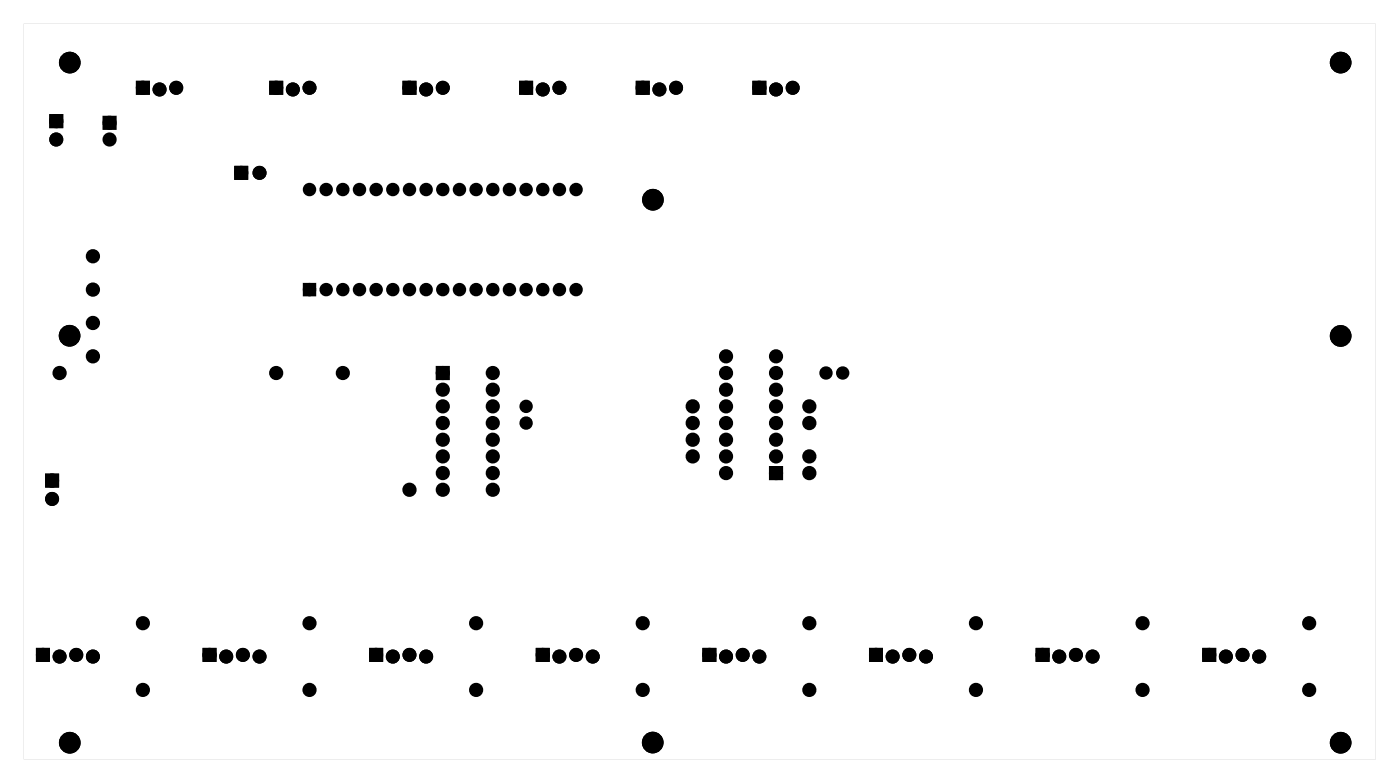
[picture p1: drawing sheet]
<svg xmlns="http://www.w3.org/2000/svg" width="213mm" height="119mm" viewBox="0 0 213 119" stroke-linecap="round" stroke-linejoin="round" font-family="sans-serif">
<g fill="#000">
<path d="M16 18h1.4v1.4h-1.4zM46.5 43.4h1.4v1.4h-1.4zM66.8 56.1h1.4v1.4h-1.4zM117.6 71.3h1.4v1.4h-1.4z"/>
<path d="M7.6 17.5h1.9v1.9h-1.9zM8.1 18.5a.51 .51 0 0 0 1 0 .51 .51 0 0 0-1 0z"/>
<path d="M7.6 17.5h1.9v1.9h-1.9zM8.1 18.5a.51 .51 0 0 0 1 0 .51 .51 0 0 0-1 0z"/>
<path d="M20.8 12.4h1.9v1.9h-1.9zM21.3 13.4a.51 .51 0 0 0 1 0 .51 .51 0 0 0-1 0z"/>
<path d="M20.8 12.4h1.9v1.9h-1.9zM21.3 13.4a.51 .51 0 0 0 1 0 .51 .51 0 0 0-1 0z"/>
<path d="M41.2 12.4h1.8v1.9h-1.8zM41.6 13.4a.51 .51 0 0 0 1 0 .51 .51 0 0 0-1 0z"/>
<path d="M41.2 12.4h1.8v1.9h-1.8zM41.6 13.4a.51 .51 0 0 0 1 0 .51 .51 0 0 0-1 0z"/>
<path d="M61.5 12.4h1.9v1.9h-1.9zM61.9 13.4a.51 .51 0 0 0 1 0 .51 .51 0 0 0-1 0z"/>
<path d="M61.5 12.4h1.9v1.9h-1.9zM61.9 13.4a.51 .51 0 0 0 1 0 .51 .51 0 0 0-1 0z"/>
<path d="M79.3 12.4h1.8v1.9h-1.8zM79.7 13.4a.51 .51 0 0 0 1 0 .51 .51 0 0 0-1 0z"/>
<path d="M79.3 12.4h1.8v1.9h-1.8zM79.7 13.4a.51 .51 0 0 0 1 0 .51 .51 0 0 0-1 0z"/>
<path d="M97 12.4h1.9v1.9h-1.9zM97.5 13.4a.51 .51 0 0 0 1 0 .51 .51 0 0 0-1 0z"/>
<path d="M97 12.4h1.9v1.9h-1.9zM97.5 13.4a.51 .51 0 0 0 1 0 .51 .51 0 0 0-1 0z"/>
<path d="M114.8 12.4h1.9v1.9h-1.9zM115.3 13.4a.51 .51 0 0 0 1 0 .51 .51 0 0 0-1 0z"/>
<path d="M114.8 12.4h1.9v1.9h-1.9zM115.3 13.4a.51 .51 0 0 0 1 0 .51 .51 0 0 0-1 0z"/>
<path d="M35.8 25.4h1.9v1.9h-1.9zM36.3 26.3a.51 .51 0 0 0 1 0 .51 .51 0 0 0-1 0z"/>
<path d="M35.8 25.4h1.9v1.9h-1.9zM36.3 26.3a.51 .51 0 0 0 1 0 .51 .51 0 0 0-1 0z"/>
<path d="M7 72.2h1.9v1.9h-1.9zM7.4 73.2a.55 .55 0 0 0 1.1 0 .55 .55 0 0 0-1.1 0z"/>
<path d="M7 72.2h1.9v1.9h-1.9zM7.4 73.2a.55 .55 0 0 0 1.1 0 .55 .55 0 0 0-1.1 0z"/>
<path d="M5.6 98.8h1.9v1.9h-1.9zM6 99.7a.55 .55 0 0 0 1.1 0 .55 .55 0 0 0-1.1 0z"/>
<path d="M5.6 98.8h1.9v1.9h-1.9zM6 99.7a.55 .55 0 0 0 1.1 0 .55 .55 0 0 0-1.1 0z"/>
<path d="M31 98.8h1.9v1.9h-1.9zM31.4 99.7a.55 .55 0 0 0 1.1 0 .55 .55 0 0 0-1.1 0z"/>
<path d="M31 98.8h1.9v1.9h-1.9zM31.4 99.7a.55 .55 0 0 0 1.1 0 .55 .55 0 0 0-1.1 0z"/>
<path d="M56.4 98.8h1.9v1.9h-1.9zM56.8 99.7a.55 .55 0 0 0 1.1 0 .55 .55 0 0 0-1.1 0z"/>
<path d="M56.4 98.8h1.9v1.9h-1.9zM56.8 99.7a.55 .55 0 0 0 1.1 0 .55 .55 0 0 0-1.1 0z"/>
<path d="M81.8 98.8h1.9v1.9h-1.9zM82.2 99.7a.55 .55 0 0 0 1.1 0 .55 .55 0 0 0-1.1 0z"/>
<path d="M81.8 98.8h1.9v1.9h-1.9zM82.2 99.7a.55 .55 0 0 0 1.1 0 .55 .55 0 0 0-1.1 0z"/>
<path d="M107.2 98.8h1.9v1.9h-1.9zM107.6 99.7a.55 .55 0 0 0 1.1 0 .55 .55 0 0 0-1.1 0z"/>
<path d="M107.2 98.8h1.9v1.9h-1.9zM107.6 99.7a.55 .55 0 0 0 1.1 0 .55 .55 0 0 0-1.1 0z"/>
<path d="M132.6 98.8h1.9v1.9h-1.9zM133 99.7a.55 .55 0 0 0 1.1 0 .55 .55 0 0 0-1.1 0z"/>
<path d="M132.6 98.8h1.9v1.9h-1.9zM133 99.7a.55 .55 0 0 0 1.1 0 .55 .55 0 0 0-1.1 0z"/>
<path d="M158 98.8h1.9v1.9h-1.9zM158.4 99.7a.55 .55 0 0 0 1.1 0 .55 .55 0 0 0-1.1 0z"/>
<path d="M158 98.8h1.9v1.9h-1.9zM158.4 99.7a.55 .55 0 0 0 1.1 0 .55 .55 0 0 0-1.1 0z"/>
<path d="M183.4 98.8h1.9v1.9h-1.9zM183.8 99.7a.55 .55 0 0 0 1.1 0 .55 .55 0 0 0-1.1 0z"/>
<path d="M183.4 98.8h1.9v1.9h-1.9zM183.8 99.7a.55 .55 0 0 0 1.1 0 .55 .55 0 0 0-1.1 0z"/>
<path d="M3.6 3.6h206.1v112h-206.1zM3.6 3.6v112h206.1v-112z"/>
</g>
<g fill="#000">
<circle cx="8.6" cy="18.5" r=".72"/>
<circle cx="10.6" cy="9.5" r="1.52"/>
<circle cx="16.7" cy="18.7" r=".7"/>
<circle cx="21.8" cy="13.4" r=".72"/>
<circle cx="24.3" cy="13.6" r=".72"/>
<circle cx="26.9" cy="13.4" r=".72"/>
<circle cx="42.1" cy="13.4" r=".72"/>
<circle cx="44.6" cy="13.6" r=".72"/>
<circle cx="47.2" cy="13.4" r=".72"/>
<circle cx="62.4" cy="13.4" r=".72"/>
<circle cx="65" cy="13.6" r=".72"/>
<circle cx="67.5" cy="13.4" r=".72"/>
<circle cx="80.2" cy="13.4" r=".72"/>
<circle cx="82.7" cy="13.6" r=".72"/>
<circle cx="85.3" cy="13.4" r=".72"/>
<circle cx="98" cy="13.4" r=".72"/>
<circle cx="100.5" cy="13.6" r=".72"/>
<circle cx="103.1" cy="13.4" r=".72"/>
<circle cx="115.8" cy="13.4" r=".72"/>
<circle cx="118.3" cy="13.6" r=".72"/>
<circle cx="120.8" cy="13.4" r=".72"/>
<circle cx="204.4" cy="9.5" r="1.52"/>
<circle cx="8.6" cy="21.2" r=".72"/>
<circle cx="14.2" cy="39" r=".7"/>
<circle cx="16.7" cy="21.2" r=".7"/>
<circle cx="36.8" cy="26.3" r=".72"/>
<circle cx="39.6" cy="26.3" r=".72"/>
<circle cx="47.2" cy="28.9" r=".68"/>
<circle cx="49.7" cy="28.9" r=".68"/>
<circle cx="52.3" cy="28.9" r=".68"/>
<circle cx="54.8" cy="28.9" r=".68"/>
<circle cx="57.3" cy="28.9" r=".68"/>
<circle cx="59.9" cy="28.9" r=".68"/>
<circle cx="62.4" cy="28.9" r=".68"/>
<circle cx="65" cy="28.9" r=".68"/>
<circle cx="67.5" cy="28.9" r=".68"/>
<circle cx="70" cy="28.9" r=".68"/>
<circle cx="72.6" cy="28.9" r=".68"/>
<circle cx="75.1" cy="28.9" r=".68"/>
<circle cx="77.7" cy="28.9" r=".68"/>
<circle cx="80.2" cy="28.9" r=".68"/>
<circle cx="82.7" cy="28.9" r=".68"/>
<circle cx="85.3" cy="28.9" r=".68"/>
<circle cx="87.8" cy="28.9" r=".68"/>
<circle cx="99.5" cy="30.4" r="1.52"/>
<circle cx="9.1" cy="56.8" r=".7"/>
<circle cx="10.6" cy="51.1" r="1.52"/>
<circle cx="14.2" cy="49.2" r=".7"/>
<circle cx="14.2" cy="54.3" r=".7"/>
<circle cx="14.2" cy="44.1" r=".7"/>
<circle cx="42.1" cy="56.8" r=".7"/>
<circle cx="47.2" cy="44.1" r=".68"/>
<circle cx="49.7" cy="44.1" r=".68"/>
<circle cx="52.3" cy="56.8" r=".7"/>
<circle cx="52.3" cy="44.1" r=".68"/>
<circle cx="54.8" cy="44.1" r=".68"/>
<circle cx="57.3" cy="44.1" r=".68"/>
<circle cx="59.9" cy="44.1" r=".68"/>
<circle cx="62.4" cy="44.1" r=".68"/>
<circle cx="65" cy="44.1" r=".68"/>
<circle cx="67.5" cy="59.3" r=".7"/>
<circle cx="67.5" cy="56.8" r=".7"/>
<circle cx="67.5" cy="44.1" r=".68"/>
<circle cx="70" cy="44.1" r=".68"/>
<circle cx="72.6" cy="44.1" r=".68"/>
<circle cx="75.1" cy="59.3" r=".7"/>
<circle cx="75.1" cy="56.8" r=".7"/>
<circle cx="75.1" cy="44.1" r=".68"/>
<circle cx="77.7" cy="44.1" r=".68"/>
<circle cx="80.2" cy="44.1" r=".68"/>
<circle cx="82.7" cy="44.1" r=".68"/>
<circle cx="85.3" cy="44.1" r=".68"/>
<circle cx="87.8" cy="44.1" r=".68"/>
<circle cx="110.7" cy="56.8" r=".7"/>
<circle cx="110.7" cy="54.3" r=".7"/>
<circle cx="110.7" cy="59.3" r=".7"/>
<circle cx="118.3" cy="54.3" r=".7"/>
<circle cx="118.3" cy="56.8" r=".7"/>
<circle cx="118.3" cy="59.3" r=".7"/>
<circle cx="125.9" cy="56.8" r=".64"/>
<circle cx="128.5" cy="56.8" r=".64"/>
<circle cx="204.4" cy="51.2" r="1.52"/>
<circle cx="7.9" cy="73.2" r=".72"/>
<circle cx="7.9" cy="76" r=".72"/>
<circle cx="62.4" cy="74.6" r=".7"/>
<circle cx="67.5" cy="61.9" r=".7"/>
<circle cx="67.5" cy="64.4" r=".7"/>
<circle cx="67.5" cy="72" r=".7"/>
<circle cx="67.5" cy="74.6" r=".7"/>
<circle cx="67.5" cy="67" r=".7"/>
<circle cx="67.5" cy="69.5" r=".7"/>
<circle cx="75.1" cy="61.9" r=".7"/>
<circle cx="75.1" cy="64.4" r=".7"/>
<circle cx="75.1" cy="69.5" r=".7"/>
<circle cx="75.1" cy="72" r=".7"/>
<circle cx="75.1" cy="67" r=".7"/>
<circle cx="75.1" cy="74.6" r=".7"/>
<circle cx="80.2" cy="61.9" r=".64"/>
<circle cx="80.2" cy="64.4" r=".64"/>
<circle cx="105.6" cy="64.4" r=".7"/>
<circle cx="105.6" cy="61.9" r=".7"/>
<circle cx="105.6" cy="69.5" r=".7"/>
<circle cx="105.6" cy="67" r=".7"/>
<circle cx="110.7" cy="72" r=".7"/>
<circle cx="110.7" cy="69.5" r=".7"/>
<circle cx="110.7" cy="67" r=".7"/>
<circle cx="110.7" cy="64.4" r=".7"/>
<circle cx="110.7" cy="61.9" r=".7"/>
<circle cx="118.3" cy="72" r=".7"/>
<circle cx="118.3" cy="69.5" r=".7"/>
<circle cx="118.3" cy="67" r=".7"/>
<circle cx="118.3" cy="64.4" r=".7"/>
<circle cx="118.3" cy="61.9" r=".7"/>
<circle cx="123.4" cy="64.4" r=".7"/>
<circle cx="123.4" cy="61.9" r=".7"/>
<circle cx="123.4" cy="69.5" r=".7"/>
<circle cx="123.4" cy="72" r=".7"/>
<circle cx="6.5" cy="99.7" r=".72"/>
<circle cx="9.1" cy="100" r=".72"/>
<circle cx="11.6" cy="99.7" r=".72"/>
<circle cx="14.2" cy="100" r=".72"/>
<circle cx="21.8" cy="94.9" r=".7"/>
<circle cx="31.9" cy="99.7" r=".72"/>
<circle cx="34.5" cy="100" r=".72"/>
<circle cx="37" cy="99.7" r=".72"/>
<circle cx="39.6" cy="100" r=".72"/>
<circle cx="47.2" cy="94.9" r=".7"/>
<circle cx="57.3" cy="99.7" r=".72"/>
<circle cx="59.9" cy="100" r=".72"/>
<circle cx="62.4" cy="99.7" r=".72"/>
<circle cx="65" cy="100" r=".72"/>
<circle cx="72.6" cy="94.9" r=".7"/>
<circle cx="82.7" cy="99.7" r=".72"/>
<circle cx="85.3" cy="100" r=".72"/>
<circle cx="87.8" cy="99.7" r=".72"/>
<circle cx="90.4" cy="100" r=".72"/>
<circle cx="98" cy="94.9" r=".7"/>
<circle cx="108.1" cy="99.7" r=".72"/>
<circle cx="110.7" cy="100" r=".72"/>
<circle cx="113.2" cy="99.7" r=".72"/>
<circle cx="115.8" cy="100" r=".72"/>
<circle cx="123.4" cy="94.9" r=".7"/>
<circle cx="133.5" cy="99.7" r=".72"/>
<circle cx="136.1" cy="100" r=".72"/>
<circle cx="138.6" cy="99.7" r=".72"/>
<circle cx="141.2" cy="100" r=".72"/>
<circle cx="148.8" cy="94.9" r=".7"/>
<circle cx="158.9" cy="99.7" r=".72"/>
<circle cx="161.5" cy="100" r=".72"/>
<circle cx="164" cy="99.7" r=".72"/>
<circle cx="166.6" cy="100" r=".72"/>
<circle cx="174.2" cy="94.9" r=".7"/>
<circle cx="184.3" cy="99.7" r=".72"/>
<circle cx="186.9" cy="100" r=".72"/>
<circle cx="189.4" cy="99.7" r=".72"/>
<circle cx="192" cy="100" r=".72"/>
<circle cx="199.6" cy="94.9" r=".7"/>
<circle cx="10.6" cy="113.1" r="1.52"/>
<circle cx="21.8" cy="105.1" r=".7"/>
<circle cx="47.2" cy="105.1" r=".7"/>
<circle cx="72.6" cy="105.1" r=".7"/>
<circle cx="98" cy="105.1" r=".7"/>
<circle cx="99.5" cy="113.1" r="1.52"/>
<circle cx="123.4" cy="105.1" r=".7"/>
<circle cx="148.8" cy="105.1" r=".7"/>
<circle cx="174.2" cy="105.1" r=".7"/>
<circle cx="199.6" cy="105.1" r=".7"/>
<circle cx="204.4" cy="113.1" r="1.52"/>
</g>
<g fill="none" stroke="#000" stroke-width=".69" stroke-linecap="butt">
<circle cx="8.6" cy="18.5" r=".72"/>
<circle cx="21.8" cy="13.4" r=".72"/>
<circle cx="24.3" cy="13.6" r=".72"/>
<circle cx="26.9" cy="13.4" r=".72"/>
<circle cx="42.1" cy="13.4" r=".72"/>
<circle cx="44.6" cy="13.6" r=".72"/>
<circle cx="47.2" cy="13.4" r=".72"/>
<circle cx="62.4" cy="13.4" r=".72"/>
<circle cx="65" cy="13.6" r=".72"/>
<circle cx="67.5" cy="13.4" r=".72"/>
<circle cx="80.2" cy="13.4" r=".72"/>
<circle cx="82.7" cy="13.6" r=".72"/>
<circle cx="85.3" cy="13.4" r=".72"/>
<circle cx="98" cy="13.4" r=".72"/>
<circle cx="100.5" cy="13.6" r=".72"/>
<circle cx="103.1" cy="13.4" r=".72"/>
<circle cx="115.8" cy="13.4" r=".72"/>
<circle cx="118.3" cy="13.6" r=".72"/>
<circle cx="120.8" cy="13.4" r=".72"/>
<circle cx="8.6" cy="21.2" r=".72"/>
<circle cx="36.8" cy="26.3" r=".72"/>
<circle cx="39.6" cy="26.3" r=".72"/>
<circle cx="7.9" cy="76" r=".72"/>
<circle cx="7.9" cy="73.2" r=".72"/>
<circle cx="6.5" cy="99.7" r=".72"/>
<circle cx="9.1" cy="100" r=".72"/>
<circle cx="11.6" cy="99.7" r=".72"/>
<circle cx="14.2" cy="100" r=".72"/>
<circle cx="31.9" cy="99.7" r=".72"/>
<circle cx="34.5" cy="100" r=".72"/>
<circle cx="37" cy="99.7" r=".72"/>
<circle cx="39.6" cy="100" r=".72"/>
<circle cx="57.3" cy="99.7" r=".72"/>
<circle cx="59.9" cy="100" r=".72"/>
<circle cx="62.4" cy="99.7" r=".72"/>
<circle cx="65" cy="100" r=".72"/>
<circle cx="82.7" cy="99.7" r=".72"/>
<circle cx="85.3" cy="100" r=".72"/>
<circle cx="87.8" cy="99.7" r=".72"/>
<circle cx="90.4" cy="100" r=".72"/>
<circle cx="108.1" cy="99.7" r=".72"/>
<circle cx="110.7" cy="100" r=".72"/>
<circle cx="113.2" cy="99.7" r=".72"/>
<circle cx="115.8" cy="100" r=".72"/>
<circle cx="133.5" cy="99.7" r=".72"/>
<circle cx="136.1" cy="100" r=".72"/>
<circle cx="138.6" cy="99.7" r=".72"/>
<circle cx="141.2" cy="100" r=".72"/>
<circle cx="158.9" cy="99.7" r=".72"/>
<circle cx="161.5" cy="100" r=".72"/>
<circle cx="164" cy="99.7" r=".72"/>
<circle cx="166.6" cy="100" r=".72"/>
<circle cx="184.3" cy="99.7" r=".72"/>
<circle cx="186.9" cy="100" r=".72"/>
<circle cx="189.4" cy="99.7" r=".72"/>
<circle cx="192" cy="100" r=".72"/>
</g>
<g fill="none" stroke="#000" stroke-width=".25">
<path d="M7.6 17.5h1.9v1.9h-1.9zM20.8 12.4h1.9v1.9h-1.9zM41.2 12.4h1.8v1.9h-1.8zM61.5 12.4h1.9v1.9h-1.9zM79.3 12.4h1.8v1.9h-1.8zM97 12.4h1.9v1.9h-1.9zM114.8 12.4h1.9v1.9h-1.9zM35.8 25.4h1.9v1.9h-1.9zM7 72.2h1.9v1.9h-1.9zM5.6 98.8h1.9v1.9h-1.9zM31 98.8h1.9v1.9h-1.9zM56.4 98.8h1.9v1.9h-1.9z"/>
<path d="M81.8 98.8h1.9v1.9h-1.9zM107.2 98.8h1.9v1.9h-1.9zM132.6 98.8h1.9v1.9h-1.9zM158 98.8h1.9v1.9h-1.9zM183.4 98.8h1.9v1.9h-1.9z"/>
<circle cx="8.6" cy="18.5" r=".51"/>
<circle cx="10.6" cy="9.5" r="1.52"/>
<circle cx="21.8" cy="13.4" r=".51"/>
<circle cx="42.1" cy="13.4" r=".51"/>
<circle cx="62.4" cy="13.4" r=".51"/>
<circle cx="80.2" cy="13.4" r=".51"/>
<circle cx="98" cy="13.4" r=".51"/>
<circle cx="115.8" cy="13.4" r=".51"/>
<circle cx="204.4" cy="9.5" r="1.52"/>
<circle cx="36.8" cy="26.3" r=".51"/>
<circle cx="99.5" cy="30.4" r="1.52"/>
<circle cx="10.6" cy="51.1" r="1.52"/>
<circle cx="204.4" cy="51.2" r="1.52"/>
<circle cx="7.9" cy="73.2" r=".51"/>
<circle cx="6.5" cy="99.7" r=".51"/>
<circle cx="31.9" cy="99.7" r=".51"/>
<circle cx="57.3" cy="99.7" r=".51"/>
<circle cx="82.7" cy="99.7" r=".51"/>
<circle cx="108.1" cy="99.7" r=".51"/>
<circle cx="133.5" cy="99.7" r=".51"/>
<circle cx="158.9" cy="99.7" r=".51"/>
<circle cx="184.3" cy="99.7" r=".51"/>
<circle cx="10.6" cy="113.1" r="1.52"/>
<circle cx="99.5" cy="113.1" r="1.52"/>
<circle cx="204.4" cy="113.1" r="1.52"/>
</g>
<g fill="none" stroke="#000" stroke-width=".76" stroke-linecap="butt">
<path d="M16 18h1.4v1.4h-1.4zM66.8 56.1h1.4v1.4h-1.4zM117.6 71.3h1.4v1.4h-1.4z"/>
<circle cx="16.7" cy="18.7" r=".7"/>
<circle cx="14.2" cy="39" r=".7"/>
<circle cx="16.7" cy="21.2" r=".7"/>
<circle cx="9.1" cy="56.8" r=".7"/>
<circle cx="14.2" cy="49.2" r=".7"/>
<circle cx="14.2" cy="54.3" r=".7"/>
<circle cx="14.2" cy="44.1" r=".7"/>
<circle cx="42.1" cy="56.8" r=".7"/>
<circle cx="52.3" cy="56.8" r=".7"/>
<circle cx="67.5" cy="59.3" r=".7"/>
<circle cx="67.5" cy="56.8" r=".7"/>
<circle cx="75.1" cy="59.3" r=".7"/>
<circle cx="75.1" cy="56.8" r=".7"/>
<circle cx="110.7" cy="59.3" r=".7"/>
<circle cx="110.7" cy="56.8" r=".7"/>
<circle cx="110.7" cy="54.3" r=".7"/>
<circle cx="118.3" cy="59.3" r=".7"/>
<circle cx="118.3" cy="56.8" r=".7"/>
<circle cx="118.3" cy="54.3" r=".7"/>
<circle cx="125.9" cy="56.8" r=".64"/>
<circle cx="128.5" cy="56.8" r=".64"/>
<circle cx="62.4" cy="74.6" r=".7"/>
<circle cx="67.5" cy="74.6" r=".7"/>
<circle cx="67.5" cy="61.9" r=".7"/>
<circle cx="67.5" cy="67" r=".7"/>
<circle cx="67.5" cy="69.5" r=".7"/>
<circle cx="67.5" cy="72" r=".7"/>
<circle cx="67.5" cy="64.4" r=".7"/>
<circle cx="75.1" cy="69.5" r=".7"/>
<circle cx="75.1" cy="72" r=".7"/>
<circle cx="75.1" cy="64.4" r=".7"/>
<circle cx="75.1" cy="61.9" r=".7"/>
<circle cx="75.1" cy="67" r=".7"/>
<circle cx="75.1" cy="74.6" r=".7"/>
<circle cx="80.2" cy="64.4" r=".64"/>
<circle cx="80.2" cy="61.9" r=".64"/>
<circle cx="105.6" cy="64.4" r=".7"/>
<circle cx="105.6" cy="69.5" r=".7"/>
<circle cx="105.6" cy="67" r=".7"/>
<circle cx="105.6" cy="61.9" r=".7"/>
<circle cx="110.7" cy="72" r=".7"/>
<circle cx="110.7" cy="67" r=".7"/>
<circle cx="110.7" cy="69.5" r=".7"/>
<circle cx="110.7" cy="64.4" r=".7"/>
<circle cx="110.7" cy="61.9" r=".7"/>
<circle cx="118.3" cy="72" r=".7"/>
<circle cx="118.3" cy="67" r=".7"/>
<circle cx="118.3" cy="64.4" r=".7"/>
<circle cx="118.3" cy="61.9" r=".7"/>
<circle cx="118.3" cy="69.5" r=".7"/>
<circle cx="123.4" cy="69.5" r=".7"/>
<circle cx="123.4" cy="72" r=".7"/>
<circle cx="123.4" cy="61.9" r=".7"/>
<circle cx="123.4" cy="64.4" r=".7"/>
<circle cx="21.8" cy="94.9" r=".7"/>
<circle cx="47.2" cy="94.9" r=".7"/>
<circle cx="72.6" cy="94.9" r=".7"/>
<circle cx="98" cy="94.9" r=".7"/>
<circle cx="123.4" cy="94.9" r=".7"/>
<circle cx="148.8" cy="94.9" r=".7"/>
<circle cx="174.2" cy="94.9" r=".7"/>
<circle cx="199.6" cy="94.9" r=".7"/>
<circle cx="21.8" cy="105.1" r=".7"/>
<circle cx="47.2" cy="105.1" r=".7"/>
<circle cx="72.6" cy="105.1" r=".7"/>
<circle cx="98" cy="105.1" r=".7"/>
<circle cx="123.4" cy="105.1" r=".7"/>
<circle cx="148.8" cy="105.1" r=".7"/>
<circle cx="174.2" cy="105.1" r=".7"/>
<circle cx="199.6" cy="105.1" r=".7"/>
</g>
<g fill="none" stroke="#000" stroke-width=".68" stroke-linecap="butt">
<path d="M46.5 43.4h1.4v1.4h-1.4z"/>
<circle cx="47.2" cy="28.9" r=".68"/>
<circle cx="49.7" cy="28.9" r=".68"/>
<circle cx="52.3" cy="28.9" r=".68"/>
<circle cx="54.8" cy="28.9" r=".68"/>
<circle cx="57.3" cy="28.9" r=".68"/>
<circle cx="59.9" cy="28.9" r=".68"/>
<circle cx="62.4" cy="28.9" r=".68"/>
<circle cx="65" cy="28.9" r=".68"/>
<circle cx="67.5" cy="28.9" r=".68"/>
<circle cx="70" cy="28.9" r=".68"/>
<circle cx="72.6" cy="28.9" r=".68"/>
<circle cx="75.1" cy="28.9" r=".68"/>
<circle cx="77.7" cy="28.9" r=".68"/>
<circle cx="80.2" cy="28.9" r=".68"/>
<circle cx="82.7" cy="28.9" r=".68"/>
<circle cx="85.3" cy="28.9" r=".68"/>
<circle cx="87.8" cy="28.9" r=".68"/>
<circle cx="47.2" cy="44.1" r=".68"/>
<circle cx="49.7" cy="44.1" r=".68"/>
<circle cx="52.3" cy="44.1" r=".68"/>
<circle cx="54.8" cy="44.1" r=".68"/>
<circle cx="57.3" cy="44.1" r=".68"/>
<circle cx="59.9" cy="44.1" r=".68"/>
<circle cx="62.4" cy="44.1" r=".68"/>
<circle cx="65" cy="44.1" r=".68"/>
<circle cx="67.5" cy="44.1" r=".68"/>
<circle cx="70" cy="44.1" r=".68"/>
<circle cx="72.6" cy="44.1" r=".68"/>
<circle cx="75.1" cy="44.1" r=".68"/>
<circle cx="77.7" cy="44.1" r=".68"/>
<circle cx="80.2" cy="44.1" r=".68"/>
<circle cx="82.7" cy="44.1" r=".68"/>
<circle cx="85.3" cy="44.1" r=".68"/>
<circle cx="87.8" cy="44.1" r=".68"/>
</g>
</svg>
